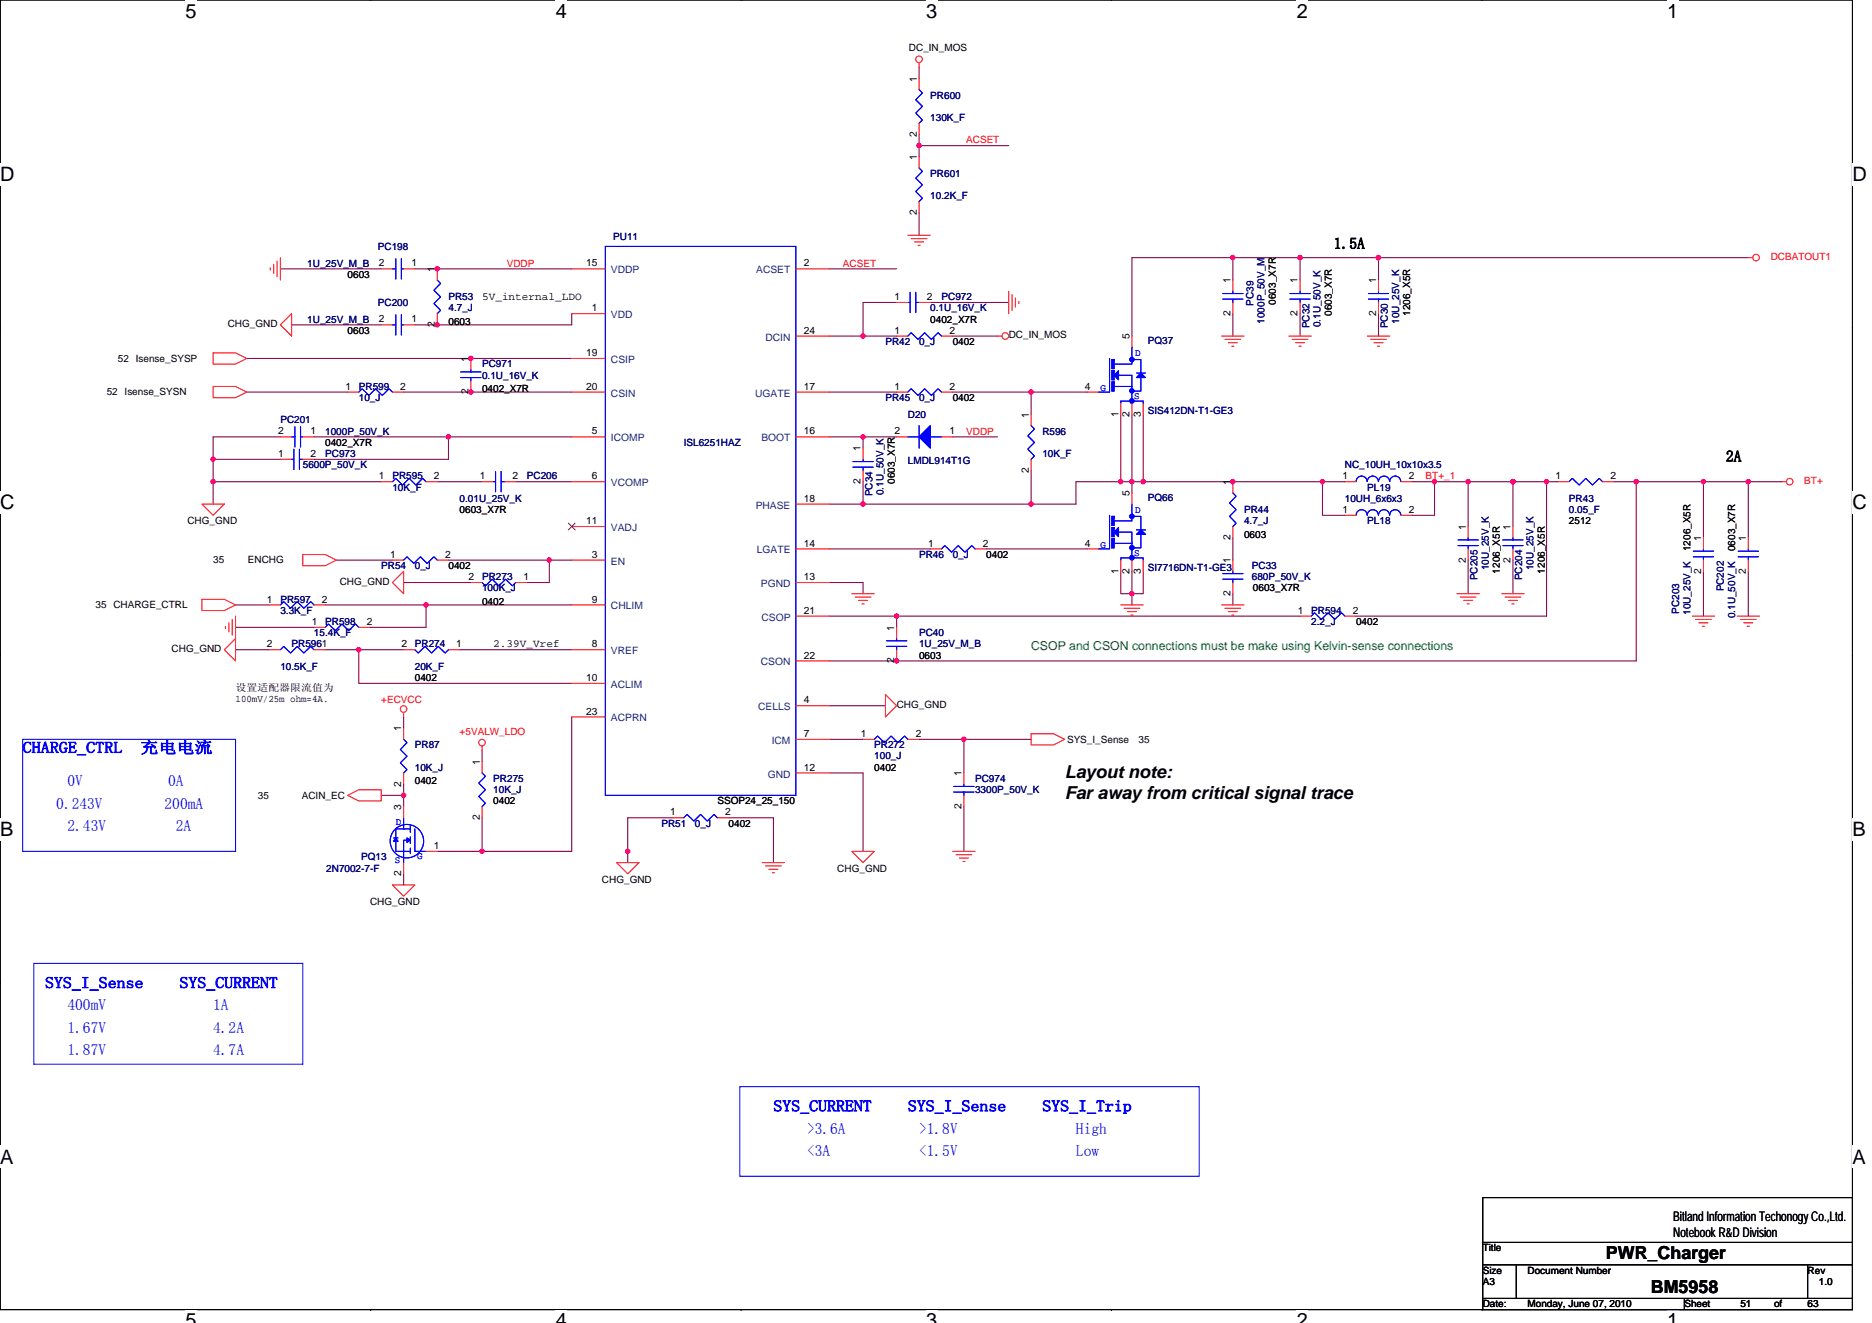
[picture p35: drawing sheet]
<svg xmlns="http://www.w3.org/2000/svg" width="297mm" height="210mm" viewBox="0 0 297 210" stroke-linecap="round" stroke-linejoin="round" font-family="sans-serif">
<defs><g id="words">
<g font-size="3.2">
<text x="29.4" y="2.8">5</text>
<text x="88.2" y="2.8">4</text>
<text x="147" y="2.8">3</text>
<text x="205.8" y="2.8">2</text>
<text x="264.5" y="2.8">1</text>
<text x="0" y="28.8">D</text>
<text x="293.9" y="28.8">D</text>
<text x="0" y="80.8">C</text>
<text x="293.9" y="80.8">C</text>
<text x="0" y="132.7">B</text>
<text x="293.9" y="132.7">B</text>
<text x="0" y="184.7">A</text>
<text x="293.9" y="184.7">A</text>
<text x="29.4" y="210.7">5</text>
<text x="88.2" y="210.7">4</text>
<text x="147" y="210.7">3</text>
<text x="205.8" y="210.7">2</text>
<text x="264.5" y="210.7">1</text>
</g>
<g font-size="2.8">
<text x="168.9" y="123.5">Layout note:</text>
<text x="168.9" y="126.8">Far away from critical signal trace</text>
<text x="254.8" y="199.8">PWR_Charger</text>
<text x="261.9" y="205.2">BM5958</text>
</g>
<g font-size="2.5">
<text x="211.6" y="39.5">1.5A</text>
<text x="273.9" y="73.3">2A</text>
</g>
<g font-size="2.5" fill="#00f">
<text x="3.6" y="119.5">CHARGE_CTRL</text>
<text x="22.3" y="119.5">充电电流</text>
<text x="10.7" y="124.8">0V</text>
<text x="26.7" y="124.8">0A</text>
<text x="8.9" y="128.4">0.243V</text>
<text x="10.7" y="131.9">2.43V</text>
<text x="26.1" y="128.4">200mA</text>
<text x="27.9" y="131.9">2A</text>
<text x="7.2" y="156.8">SYS_I_Sense</text>
<text x="10.7" y="160.4">400mV</text>
<text x="28.5" y="156.8">SYS_CURRENT</text>
<text x="33.8" y="160.4">1A</text>
<text x="10.7" y="167.5">1.87V</text>
<text x="10.7" y="163.9">1.67V</text>
<text x="33.8" y="163.9">4.2A</text>
<text x="33.8" y="167.5">4.7A</text>
<text x="122.7" y="176.4">SYS_CURRENT</text>
<text x="128.1" y="179.9">&gt;3.6A</text>
<text x="144.1" y="176.4">SYS_I_Sense</text>
<text x="145.8" y="179.9">&gt;1.8V</text>
<text x="165.4" y="176.4">SYS_I_Trip</text>
<text x="170.7" y="179.9">High</text>
<text x="128.1" y="183.5">&lt;3A</text>
<text x="145.8" y="183.5">&lt;1.5V</text>
<text x="170.7" y="183.5">Low</text>
</g>
<g font-size="2.1">
<text x="265.5" y="193.8">Bitland Information Techonogy Co.,Ltd.</text>
<text x="265.5" y="196.3">Notebook R&amp;D Division</text>
</g>
<text font-size="1.9" fill="#008000" x="163.6" y="103.1">CSOP and CSON connections must be make using Kelvin-sense connections</text>
<g font-size="1.8">
<text x="76.5" y="47.6">5V_internal_LDO</text>
<text x="78.3" y="102.7">2.39V_Vref</text>
</g>
<g font-size="1.6">
<text x="144.2" y="8.2">DC_IN_MOS</text>
<text x="145.5" y="13" transform="rotate(-90 145.5 13)">1</text>
<text x="145.5" y="21.7" transform="rotate(-90 145.5 21.7)">2</text>
<text x="145.5" y="25.4" transform="rotate(-90 145.5 25.4)">1</text>
<text x="145.5" y="34.2" transform="rotate(-90 145.5 34.2)">2</text>
<text x="55.2" y="44.1">0603</text>
<text x="60.1" y="42.3">2</text>
<text x="65.3" y="42.3">1</text>
<text x="69" y="43.2" transform="rotate(-90 69 43.2)">1</text>
<text x="93" y="42.3">15</text>
<text x="127.5" y="42.3">2</text>
<text x="141.9" y="47.6">1</text>
<text x="147.1" y="47.6">2</text>
<text x="195.2" y="45" transform="rotate(-90 195.2 45)">1</text>
<text x="205.9" y="45" transform="rotate(-90 205.9 45)">1</text>
<text x="218.4" y="45" transform="rotate(-90 218.4 45)">1</text>
<text x="36.1" y="51.9">CHG_GND</text>
<text x="55.2" y="53">0603</text>
<text x="60.1" y="51.2">2</text>
<text x="65.3" y="51.2">1</text>
<text x="69" y="51.9" transform="rotate(-90 69 51.9)">2</text>
<text x="71.2" y="51.6">0603</text>
<text x="93.9" y="49.4">1</text>
<text x="127.5" y="53">24</text>
<text x="141.9" y="53">1</text>
<text x="147.6" y="51.2">0402_X7R</text>
<text x="150.6" y="53">2</text>
<text x="160.1" y="53.7">DC_IN_MOS</text>
<text x="179.2" y="53.9" transform="rotate(-90 179.2 53.9)">5</text>
<text x="195.2" y="50.2" transform="rotate(-90 195.2 50.2)">2</text>
<text x="202.4" y="48.4" transform="rotate(-90 202.4 48.4)">0603_X7R</text>
<text x="205.9" y="50.2" transform="rotate(-90 205.9 50.2)">2</text>
<text x="211.3" y="50.1" transform="rotate(-90 211.3 50.1)">0603_X7R</text>
<text x="218.4" y="50.2" transform="rotate(-90 218.4 50.2)">2</text>
<text x="223.8" y="50.1" transform="rotate(-90 223.8 50.1)">1206_X5R</text>
<text x="18.7" y="57.4">52 Isense_SYSP</text>
<text x="74.3" y="57.4" transform="rotate(-90 74.3 57.4)">1</text>
<text x="93" y="56.5">19</text>
<text x="151.2" y="54.8">0402</text>
<text x="16.9" y="62.8">52 Isense_SYSN</text>
<text x="54.8" y="61.8">1</text>
<text x="63.5" y="61.8">2</text>
<text x="74.3" y="62.6" transform="rotate(-90 74.3 62.6)">2</text>
<text x="76.5" y="62.2">0402_X7R</text>
<text x="93" y="61.8">20</text>
<text x="127.5" y="61.8">17</text>
<text x="141.9" y="61.8">1</text>
<text x="150.6" y="61.8">2</text>
<text x="151.2" y="63.6">0402</text>
<text x="172.1" y="61.8">4</text>
<text x="44.1" y="69">2</text>
<text x="49.3" y="69">1</text>
<text x="51.6" y="70.8">0402_X7R</text>
<text x="93.9" y="69">5</text>
<text x="127.5" y="69">16</text>
<text x="136.6" y="71.6" transform="rotate(-90 136.6 71.6)">1</text>
<text x="141.9" y="69">2</text>
<text x="150.6" y="69">1</text>
<text x="163.2" y="66.3" transform="rotate(-90 163.2 66.3)">1</text>
<text x="177.5" y="66.2" transform="rotate(-90 177.5 66.2)">1</text>
<text x="179.2" y="66.2" transform="rotate(-90 179.2 66.2)">2</text>
<text x="181" y="66.2" transform="rotate(-90 181 66.2)">3</text>
<text x="44.1" y="72.5">1</text>
<text x="49.3" y="72.5">2</text>
<text x="60.1" y="76.1">1</text>
<text x="68.9" y="76.1">2</text>
<text x="76.1" y="76.1">1</text>
<text x="81.3" y="76.1">2</text>
<text x="93.9" y="76.1">6</text>
<text x="136.6" y="76.8" transform="rotate(-90 136.6 76.8)">2</text>
<text x="142" y="76.8" transform="rotate(-90 142 76.8)">0603_X7R</text>
<text x="163.2" y="75.1" transform="rotate(-90 163.2 75.1)">2</text>
<text x="195.2" y="77" transform="rotate(-90 195.2 77)">1</text>
<text x="213" y="76.1">1</text>
<text x="223.5" y="76.1">2</text>
<text x="246.8" y="76.1">1</text>
<text x="255.5" y="76.1">2</text>
<text x="29.7" y="83.2">CHG_GND</text>
<text x="72.9" y="81.4">0603_X7R</text>
<text x="93" y="83.2">11</text>
<text x="127.5" y="79.6">18</text>
<text x="179.2" y="78.8" transform="rotate(-90 179.2 78.8)">5</text>
<text x="213" y="81.4">1</text>
<text x="223.5" y="81.4">2</text>
<text x="249" y="83.2">2512</text>
<text x="33.8" y="89.4">35</text>
<text x="39.3" y="89.4">ENCHG</text>
<text x="61.9" y="88.5">1</text>
<text x="70.6" y="88.5">2</text>
<text x="93.9" y="88.5">3</text>
<text x="127.5" y="86.7">14</text>
<text x="147.3" y="86.7">1</text>
<text x="156" y="86.7">2</text>
<text x="156.5" y="88.5">0402</text>
<text x="172.1" y="86.7">4</text>
<text x="195.2" y="89.4" transform="rotate(-90 195.2 89.4)">1</text>
<text x="195.2" y="85.7" transform="rotate(-90 195.2 85.7)">2</text>
<text x="197.4" y="85.3">0603</text>
<text x="232.6" y="89.3" transform="rotate(-90 232.6 89.3)">2</text>
<text x="232.6" y="84.1" transform="rotate(-90 232.6 84.1)">1</text>
<text x="239.7" y="89.3" transform="rotate(-90 239.7 89.3)">2</text>
<text x="239.7" y="84.1" transform="rotate(-90 239.7 84.1)">1</text>
<text x="268.2" y="87.5" transform="rotate(-90 268.2 87.5)">1206_X5R</text>
<text x="269.9" y="85.9" transform="rotate(-90 269.9 85.9)">1</text>
<text x="275.3" y="87.5" transform="rotate(-90 275.3 87.5)">0603_X7R</text>
<text x="277" y="85.9" transform="rotate(-90 277 85.9)">1</text>
<text x="42.4" y="95.6">1</text>
<text x="51.1" y="95.6">2</text>
<text x="53.9" y="92.8">CHG_GND</text>
<text x="71.2" y="90.3">0402</text>
<text x="74.4" y="92.1">2</text>
<text x="83.1" y="92.1">1</text>
<text x="93.9" y="95.6">9</text>
<text x="127.5" y="92.1">13</text>
<text x="177.5" y="91.1" transform="rotate(-90 177.5 91.1)">1</text>
<text x="179.2" y="91.1" transform="rotate(-90 179.2 91.1)">2</text>
<text x="181" y="91.1" transform="rotate(-90 181 91.1)">3</text>
<text x="195.2" y="94.6" transform="rotate(-90 195.2 94.6)">2</text>
<text x="198.8" y="93.9">0603_X7R</text>
<text x="238" y="91" transform="rotate(-90 238 91)">1206_X5R</text>
<text x="245.1" y="91" transform="rotate(-90 245.1 91)">1206_X5R</text>
<text x="269.9" y="91.1" transform="rotate(-90 269.9 91.1)">2</text>
<text x="277" y="91.1" transform="rotate(-90 277 91.1)">2</text>
<text x="15.2" y="96.5">35 CHARGE_CTRL</text>
<text x="49.5" y="99.2">1</text>
<text x="58.2" y="99.2">2</text>
<text x="76.5" y="96">0402</text>
<text x="127.5" y="97.4">21</text>
<text x="141.9" y="100.1" transform="rotate(-90 141.9 100.1)">1</text>
<text x="205.9" y="97.4">1</text>
<text x="214.6" y="97.4">2</text>
<text x="215.2" y="99.2">0402</text>
<text x="27.2" y="103.5">CHG_GND</text>
<text x="42.4" y="102.7">2</text>
<text x="63.7" y="102.7">2</text>
<text x="72.4" y="102.7">1</text>
<text x="93.9" y="102.7">8</text>
<text x="127.5" y="104.5">22</text>
<text x="141.9" y="105.3" transform="rotate(-90 141.9 105.3)">2</text>
<text x="145.8" y="104.5">0603</text>
<text x="37.4" y="109.7">设置适配器限流值为</text>
<text x="37.4" y="111.4">100mV/25m ohm=4A.</text>
<text x="65.8" y="108.1">0402</text>
<text x="93" y="108.1">10</text>
<text x="93" y="113.4">23</text>
<text x="127.5" y="111.6">4</text>
<text x="142.3" y="112.4">CHG_GND</text>
<text x="63.7" y="116.1" transform="rotate(-90 63.7 116.1)">1</text>
<text x="127.5" y="117">7</text>
<text x="136.6" y="117">1</text>
<text x="145.3" y="117">2</text>
<text x="169.3" y="117.9">SYS_I_Sense</text>
<text x="180.7" y="117.9">35</text>
<text x="63.7" y="124.8" transform="rotate(-90 63.7 124.8)">2</text>
<text x="65.8" y="124.5">0402</text>
<text x="76.1" y="121.4" transform="rotate(-90 76.1 121.4)">1</text>
<text x="127.5" y="122.3">12</text>
<text x="138.7" y="122.3">0402</text>
<text x="152.6" y="123.2" transform="rotate(-90 152.6 123.2)">1</text>
<text x="40.9" y="126.8">35</text>
<text x="47.9" y="126.8">ACIN_EC</text>
<text x="63.7" y="128.5" transform="rotate(-90 63.7 128.5)">3</text>
<text x="76.1" y="130.2" transform="rotate(-90 76.1 130.2)">2</text>
<text x="78.3" y="127.7">0402</text>
<text x="106.4" y="129.4">1</text>
<text x="113.8" y="127.7">SSOP24_25_150</text>
<text x="115.1" y="129.4">2</text>
<text x="115.6" y="131.2">0402</text>
<text x="152.6" y="128.4" transform="rotate(-90 152.6 128.4)">2</text>
<text x="68.9" y="134.7">1</text>
<text x="58.7" y="143.7">CHG_GND</text>
<text x="63.7" y="139.1" transform="rotate(-90 63.7 139.1)">2</text>
<text x="95.5" y="140.1">CHG_GND</text>
<text x="132.9" y="138.3">CHG_GND</text>
<text x="235.3" y="203.9">A3</text>
<text x="235.3" y="198.6">Title</text>
<text x="235.3" y="202.2">Size</text>
<text x="242.4" y="202.2">Document Number</text>
<text x="286.8" y="202.2">Rev</text>
<text x="288.6" y="203.9">1.0</text>
<text x="235.3" y="207.5">Date:</text>
<text x="242.4" y="207.5">Monday, June 07, 2010</text>
<text x="267.3" y="207.5">Sheet</text>
<text x="276.2" y="207.5">51</text>
<text x="281.5" y="207.5">of</text>
<text x="286.8" y="207.5">63</text>
</g>
<g font-size="1.6" fill="#000080">
<text x="147.6" y="15.6">PR600</text>
<text x="147.6" y="19.2">130K_F</text>
<text x="147.6" y="28.1">PR601</text>
<text x="147.6" y="31.6">10.2K_F</text>
<text x="60" y="39.6">PC198</text>
<text x="97.3" y="38">PU11</text>
<text x="48.8" y="42.3">1U_25V_M_B</text>
<text x="71.2" y="47.6">PR53</text>
<text x="149.4" y="47.6">PC972</text>
<text x="48.8" y="51.2">1U_25V_M_B</text>
<text x="60" y="48.5">PC200</text>
<text x="71.2" y="49.4">4.7_J</text>
<text x="147.6" y="49.4">0.1U_16V_K</text>
<text x="198.9" y="48.5" transform="rotate(-90 198.9 48.5)">PC39</text>
<text x="200.7" y="51.4" transform="rotate(-90 200.7 51.4)">1000P_50V_M</text>
<text x="207.8" y="52.1" transform="rotate(-90 207.8 52.1)">PC32</text>
<text x="209.5" y="51.9" transform="rotate(-90 209.5 51.9)">0.1U_50V_K</text>
<text x="220.2" y="52.1" transform="rotate(-90 220.2 52.1)">PC30</text>
<text x="222" y="51.4" transform="rotate(-90 222 51.4)">10U_25V_K</text>
<text x="76.5" y="58.3">PC971</text>
<text x="140.5" y="54.8">PR42</text>
<text x="145.8" y="54.8">0_J</text>
<text x="182.1" y="54.6">PQ37</text>
<text x="56.9" y="61.9">PR599</text>
<text x="56.9" y="63.6">10_J</text>
<text x="76.5" y="60.1">0.1U_16V_K</text>
<text x="140.5" y="63.6">PR45</text>
<text x="145.8" y="63.6">0_J</text>
<text x="182.1" y="65.8">SIS412DN-T1-GE3</text>
<text x="44.5" y="67.2">PC201</text>
<text x="51.6" y="69">1000P_50V_K</text>
<text x="108.5" y="70.8">ISL6251HAZ</text>
<text x="144.1" y="66.3">D20</text>
<text x="165.4" y="69">R596</text>
<text x="48" y="74.3">5600P_50V_K</text>
<text x="51.6" y="72.5">PC973</text>
<text x="62.3" y="76.1">PR595</text>
<text x="62.3" y="77.9">10K_F</text>
<text x="83.6" y="76.1">PC206</text>
<text x="144.1" y="73.6">LMDL914T1G</text>
<text x="165.4" y="72.5">10K_F</text>
<text x="213.4" y="74.3">NC_10UH_10x10x3.5</text>
<text x="217" y="77.9">PL19</text>
<text x="72.9" y="79.7">0.01U_25V_K</text>
<text x="138.4" y="78.8" transform="rotate(-90 138.4 78.8)">PC34</text>
<text x="140.2" y="78.6" transform="rotate(-90 140.2 78.6)">0.1U_50V_K</text>
<text x="182.1" y="79.5">PQ66</text>
<text x="197.4" y="81.4">PR44</text>
<text x="197.4" y="83.2">4.7_J</text>
<text x="213.4" y="79.7">10UH_6x6x3</text>
<text x="217" y="83.2">PL18</text>
<text x="249" y="79.7">PR43</text>
<text x="249" y="81.4">0.05_F</text>
<text x="145.8" y="88.5">PR46</text>
<text x="151.2" y="88.5">0_J</text>
<text x="44.5" y="95.7">PR597</text>
<text x="60.5" y="90.3">PR54</text>
<text x="65.8" y="90.3">0_J</text>
<text x="76.5" y="92.1">PR273</text>
<text x="76.5" y="93.9">100K_J</text>
<text x="182.1" y="90.7">SI7716DN-T1-GE3</text>
<text x="198.6" y="90.3">PC33</text>
<text x="198.6" y="92.1">680P_50V_K</text>
<text x="234.4" y="92.1" transform="rotate(-90 234.4 92.1)">PC205</text>
<text x="236.2" y="90.5" transform="rotate(-90 236.2 90.5)">10U_25V_K</text>
<text x="241.6" y="92.1" transform="rotate(-90 241.6 92.1)">PC204</text>
<text x="243.3" y="90.5" transform="rotate(-90 243.3 90.5)">10U_25V_K</text>
<text x="273.6" y="93.9" transform="rotate(-90 273.6 93.9)">PC202</text>
<text x="44.5" y="97.4">3.3K_F</text>
<text x="49.8" y="101">15.4K_F</text>
<text x="51.6" y="99.2">PR598</text>
<text x="145.8" y="101">PC40</text>
<text x="208.1" y="97.4">PR594</text>
<text x="208.1" y="99.2">2.2_J</text>
<text x="266.4" y="97.4" transform="rotate(-90 266.4 97.4)">PC203</text>
<text x="268.2" y="97.6" transform="rotate(-90 268.2 97.6)">10U_25V_K</text>
<text x="275.3" y="98.1" transform="rotate(-90 275.3 98.1)">0.1U_50V_K</text>
<text x="44.5" y="106.3">10.5K_F</text>
<text x="46.3" y="102.8">PR5961</text>
<text x="65.8" y="102.8">PR274</text>
<text x="65.8" y="106.3">20K_F</text>
<text x="145.8" y="102.8">1U_25V_M_B</text>
<text x="65.8" y="118.8">PR87</text>
<text x="138.7" y="118.8">PR272</text>
<text x="65.8" y="122.3">10K_J</text>
<text x="78.3" y="124.1">PR275</text>
<text x="78.3" y="125.9">10K_J</text>
<text x="138.7" y="120.5">100_J</text>
<text x="154.7" y="124.1">PC974</text>
<text x="154.7" y="125.9">3300P_50V_K</text>
<text x="104.9" y="131.2">PR51</text>
<text x="110.3" y="131.2">0_J</text>
<text x="57.3" y="136.5">PQ13</text>
<text x="51.8" y="138.3">2N7002-7-F</text>
</g>
<g font-size="1.6" fill="#f00">
<text x="153.3" y="22.8">ACSET</text>
<text x="281" y="41.3">DCBATOUT1</text>
<text x="80.4" y="42.3">VDDP</text>
<text x="133.7" y="42.3">ACSET</text>
<text x="153.3" y="69">VDDP</text>
<text x="226.2" y="76.1">BT+_1</text>
<text x="286.3" y="76.8">BT+</text>
<text x="60.5" y="111.7">+ECVCC</text>
<text x="72.9" y="116.6">+5VALW_LDO</text>
</g>
<g font-size="1.6" fill="#004080">
<text x="96.9" y="43.4">VDDP</text>
<text x="120" y="43.4">ACSET</text>
<text x="96.9" y="50.5">VDD</text>
<text x="96.9" y="57.6">CSIP</text>
<text x="121.5" y="54.1">DCIN</text>
<text x="96.9" y="62.9">CSIN</text>
<text x="119.8" y="62.9">UGATE</text>
<text x="96.9" y="70.1">ICOMP</text>
<text x="120.8" y="70.1">BOOT</text>
<text x="96.9" y="77.2">VCOMP</text>
<text x="119.9" y="80.7">PHASE</text>
<text x="96.9" y="84.3">VADJ</text>
<text x="96.9" y="89.6">EN</text>
<text x="120.1" y="87.8">LGATE</text>
<text x="120.7" y="93.2">PGND</text>
<text x="96.9" y="96.7">CHLIM</text>
<text x="120.8" y="98.5">CSOP</text>
<text x="96.9" y="103.8">VREF</text>
<text x="120.7" y="105.6">CSON</text>
<text x="96.9" y="109.2">ACLIM</text>
<text x="120.3" y="112.7">CELLS</text>
<text x="96.9" y="114.5">ACPRN</text>
<text x="122.4" y="118.1">ICM</text>
<text x="121.8" y="123.4">GND</text>
</g>
<g font-size="1.6" fill="#00f">
<text x="180.1" y="56.5">D</text>
<text x="174.6" y="62.1">G</text>
<text x="180" y="63.3">S</text>
<text x="180.1" y="81.4">D</text>
<text x="174.6" y="87">G</text>
<text x="180" y="88.2">S</text>
<text x="62.8" y="130.9">D</text>
<text x="62.6" y="136.9">S</text>
<text x="66.2" y="136.4">G</text>
</g>
</g></defs>
<path d="M0 0h293.9v207.9h-293.9z" fill="none" stroke="#000" stroke-width=".17"/>
<g fill="#fff">
<path d="M29.4 0h1.8v3.5h-1.8z"/>
<path d="M29.4 207.9h1.8v2h-1.8z"/>
</g>
<path d="M58.8 0h.1M58.8 207.9h.1" fill="none" stroke="#000" stroke-width=".17"/>
<g fill="#fff">
<path d="M88.2 0h1.8v3.5h-1.8z"/>
<path d="M88.2 207.9h1.8v2h-1.8z"/>
</g>
<path d="M117.6 0h.1M117.6 207.9h.1" fill="none" stroke="#000" stroke-width=".17"/>
<g fill="#fff">
<path d="M147 0h1.7v3.5h-1.7z"/>
<path d="M147 207.9h1.7v2h-1.7z"/>
</g>
<path d="M176.4 0h.1M176.4 207.9h.1" fill="none" stroke="#000" stroke-width=".17"/>
<g fill="#fff">
<path d="M205.8 0h1.7v3.5h-1.7z"/>
<path d="M205.8 207.9h1.7v2h-1.7z"/>
</g>
<path d="M235.2 0h.1M235.2 207.9h.1" fill="none" stroke="#000" stroke-width=".17"/>
<g fill="#fff">
<path d="M264.5 0h1.8v3.5h-1.8z"/>
<path d="M264.5 207.9h1.8v2h-1.8z"/>
<path d="M0 26h2.3v3.5h-2.3z"/>
<path d="M293.9 26h2.3v3.5h-2.3z"/>
<path d="M0 77.9h2.3v3.5h-2.3z"/>
<path d="M293.9 77.9h2.3v3.5h-2.3z"/>
</g>
<path d="M0 52h.1M293.9 52h.1" fill="none" stroke="#000" stroke-width=".17"/>
<g fill="#fff">
<path d="M0 129.9h2.1v3.5h-2.1z"/>
<path d="M293.9 129.9h2.1v3.5h-2.1z"/>
</g>
<path d="M0 103.9h.1M293.9 103.9h.1" fill="none" stroke="#000" stroke-width=".17"/>
<g fill="#fff">
<path d="M0 181.9h2.2v3.5h-2.2z"/>
<path d="M293.9 181.9h2.2v3.5h-2.2z"/>
</g>
<path d="M0 155.9h.1M293.9 155.9h.1M235.3 190.1h58.6v17.8h-58.6zM235.3 197.2h58.6M235.3 200.7h58.6M235.3 206.1h58.6M240.6 200.7v5.4M267.3 206.1v1.8M286.8 200.7v5.4" fill="none" stroke="#000" stroke-width=".17"/>
<g fill="none" stroke="#00f" stroke-width=".17">
<path d="M145.8 14.2l.6 .6-1.1 1 1.1 1.1-1.1 1 1.1 1.1-.6 .6M96.1 39.1h30.2v87.1h-30.2zM145.8 26.7l.6 .5-1.1 1.1 1.1 1-1.1 1.1 1.1 1.1-.6 .5M62.3 42.7h.5M62.3 51.6h.5M62.8 41.1v3.2M62.8 50v3.2M63.7 42.7h.3M63.7 51.6h.3M63.7 41.1v3.2M63.7 50v3.2M69.4 44.4l.5 .6-1 1.1 1 1-1 1.1 1 1.1-.5 .5"/>
<path d="M73.1 59.9h3.2M73.1 59h3.2M74.7 58.7v.3M74.7 59.9v.6M144.1 48h.3M144.1 53.3l.5-.5 1.1 1.1 1-1.1 1.1 1.1 1.1-1.1 .5 .5M144.4 46.4v3.2M145.3 46.4v3.2M145.3 48h.5M176.1 56.9v5.3h-1.8M176.8 59.6h2.8v1.7M179.6 57.1h1.4v5h-1.4"/>
<path d="M179.6 55.1v2.7h-2.8M180.3 59.2h1.5M194 47.5h3.2M194 46.6h3.2M195.6 46.2v.4M195.6 47.5v.5M204.7 47.5h3.2M204.7 46.6h3.2M206.3 46.2v.4M206.3 47.5v.5M217.1 47.5h3.2M217.1 46.6h3.2"/>
<path d="M218.7 46.2v.4M218.7 47.5v.5M46.3 69.3h.5M46.3 72.9h.3M46.6 71.3v3.2M46.8 67.7v3.3M47.5 71.3v3.2M47.5 72.9h.5M47.7 69.3h.3M47.7 67.7v3.3M56.9 62.2l.6-.5 1 1.1 1.1-1.1 1.1 1.1 1-1.1 .6 .5M62.3 76.5l.5-.6 1.1 1.1 1-1.1 1.1 1.1 1.1-1.1 .5 .6"/>
<path d="M78.3 76.5h.3M78.6 74.8v3.3M79.5 74.8v3.3M79.5 76.5h.5M135.3 74.1h3.3M135.3 73.3h3.3M136.9 72.9v.4M136.9 74.1v.6M144.1 69.3h1.7M144.1 62.2l.5-.5 1.1 1.1 1-1.1 1.1 1.1 1.1-1.1 .5 .5M145.8 67.6v3.5M147.6 69.3h1.8"/>
<path d="M163.6 67.6l.5 .5-1 1.1 1 1-1 1.1 1 1.1-.5 .5M176.8 61.3h2.8M177.8 64v-.4h3.6v.4M179.6 61.3v2.7M195.6 78.2l.5 .6-1 1 1 1.1-1 1.1 1 1-.5 .6M215.2 76.4a.88 .88 0 0 1 .9-.8 .88 .88 0 0 1 .8 .8 .89 .89 0 0 1 .9-.8 .89 .89 0 0 1 .9 .8M218.7 76.4a.88 .88 0 0 1 .9-.8 .88 .88 0 0 1 .9 .8M220.5 76.4a.88 .88 0 0 1 .9-.8 .88 .88 0 0 1 .9 .8M249 76.5l.5-.6 1.1 1.1 1-1.1 1.1 1.1 1.1-1.1 .5 .6M44.5 96l.5-.5 1.1 1 1.1-1 1 1 1.1-1 .5 .5M51.6 99.6l.5-.6 1.1 1.1 1.1-1.1 1 1.1 1.1-1.1 .5 .6M64 88.9l.6-.5 1.1 1 1-1 1.1 1 1.1-1 .5 .5"/>
<path d="M76.5 92.5l.5 .5 1.1-1.1 1.1 1.1 1-1.1 1.1 1.1 .5-.5M149.4 87.1l.5-.5 1.1 1.1 1.1-1.1 1 1.1 1.1-1.1 .5 .5M176.1 81.8v5.3h-1.8M176.8 84.5h2.8v1.7M176.8 86.2h2.8M177.8 88.9v-.4h3.6v.4M179.6 86.2v2.7M179.6 82h1.4v5h-1.4M179.6 80v2.7h-2.8M180.3 84.1h1.5M194 91.9h3.2M194 91h3.2"/>
<path d="M195.6 90.7v.3M195.6 91.9v.6M208.1 97.8l.5-.5 1.1 1 1-1 1.1 1 1.1-1 .5 .5M215.2 81.8a.88 .88 0 0 1 .9-.9 .88 .88 0 0 1 .8 .9 .89 .89 0 0 1 .9-.9 .89 .89 0 0 1 .9 .9M218.7 81.8a.88 .88 0 0 1 .9-.9 .88 .88 0 0 1 .9 .9M220.5 81.8a.88 .88 0 0 1 .9-.9 .88 .88 0 0 1 .9 .9M231.3 86.6h3.3M231.3 85.7h3.3M233 85.3v.4M233 86.6v.5M238.5 86.6h3.2M238.5 85.7h3.2"/>
<path d="M240.1 85.3v.4M240.1 86.6v.5M268.7 88.4h3.2M268.7 87.5h3.2M270.3 87.1v.4M270.3 88.4v.5M275.8 88.4h3.2M275.8 87.5h3.2M277.4 87.1v.4M277.4 88.4v.5M3.6 117.3h33.8v17.8h-33.8zM44.5 103.1l.5-.5 1.1 1.1 1.1-1.1 1 1.1 1.1-1.1 .5 .5"/>
<path d="M64 117.3l.6 .6-1.1 1.1 1.1 1-1.1 1.1 1.1 1.1-.6 .5M65.8 103.1l.6 .6 1-1.1 1.1 1.1 1.1-1.1 1 1.1 .6-.6M138.7 117.3l.6-.5 1 1.1 1.1-1.1 1 1.1 1.1-1.1 .6 .5M140.7 102.6h3.2M140.7 101.7h3.2M142.3 101.3v.4M142.3 102.6v.5M62.4 133h.8M64 129.8v1.8M65.1 131.6h-2.3v3.5h2.3M65.1 131v1.1M65.1 132.8v1.1"/>
<path d="M65.1 134.6v.9M65.1 133.3h-1.1v3.6M65.8 131.6v3.5h1.8M76.5 122.7l.5 .5-1 1.1 1 1-1 1.1 1 1.1-.5 .5M108.5 129.8l.5-.5 1.1 1 1.1-1 1 1 1.1-1 .5 .5M151.3 125.7h3.3M151.3 124.8h3.3M152.9 124.5v.3M152.9 125.7v.5M5.4 152.9h42.6v16h-42.6zM117.4 172.5h72.9v14.2h-72.9z"/>
<circle cx="64.6" cy="133.5" r="2.66"/>
</g>
<g fill="none" stroke="#800040" stroke-width=".17">
<path d="M145.8 10.7v1.7M145.8 21.3v1.8M145.8 23.1h14.3M145.8 23.1v1.8M145.8 33.8v3.5M39.2 56.9h51.5M44.5 42.7h16M46.3 51.6h14.2M90.7 42.7h-24.9M90.7 49.8v1.8h-24.9M131.6 42.7h10.7M131.6 53.3h5.3"/>
<path d="M136.9 53.3h5.4M142.3 48h-5.4v5.3M147.6 48h12.5M151.2 53.3h7.1M195.6 49.8v3.5M195.6 40.9h10.7M195.6 44.4v-3.5h-16v12.4M206.3 40.9v3.6M206.3 49.8v3.5M206.3 40.9h12.4M218.7 40.9v3.6M218.7 49.8v3.5"/>
<path d="M218.7 40.9h58.7M33.8 72.9h10.7M33.8 72.9v3.6M33.8 76.5v3.5M33.8 76.5h26.7M39.2 62.2h16M44.5 69.3h-10.7v3.6M49.8 69.3h21.4M64 62.2h26.7M69.4 76.5h7.1M71.2 69.3v3.6h-21.4M71.2 69.3h19.5"/>
<path d="M81.8 76.5h8.9M131.6 69.3h5.3v1.8M131.6 62.2h10.7M136.9 69.3h5.4M136.9 76.5v3.5M151.2 69.3h7.1M151.2 62.2h12.4M163.6 74.7v5.3M163.6 62.2v3.6M163.6 62.2h8.9M177.8 76.5h1.8M177.8 65.8v10.7"/>
<path d="M177.8 76.5h-7.1v3.5h-7.1M179.6 65.8v10.7M179.6 76.5h1.8M179.6 76.5v1.7M181.4 65.8v10.7M181.4 76.5h28.4M209.8 76.5v5.3h3.6M209.8 76.5h3.6M224.1 76.5h3.5M227.6 76.5v5.3h-3.5M227.6 76.5h5.4M233 76.5h7.1"/>
<path d="M233 76.5v7.1M240.1 76.5h5.3M240.1 76.5v7.1M245.4 76.5v21.3h-30.2M245.4 76.5h1.8M256.1 76.5h3.5M259.6 76.5v28.4h-128M259.6 76.5h10.7M270.3 76.5v8.8M270.3 76.5h7.1v8.8M277.4 76.5h5.3M37.4 96h5.3"/>
<path d="M37.4 99.6h12.4M51.6 96h16v3.6h-8.9M53.4 88.9h8.9M64 92.5h10.7M67.6 96h23.1M71.2 88.9h16v3.6h-3.6M87.2 88.9h3.5M131.6 97.8h10.7M131.6 80h5.3M131.6 92.5h5.3v1.7M131.6 87.1h16M136.9 80h26.7"/>
<path d="M142.3 97.8v1.8M142.3 97.8h64M156.5 87.1h16M177.8 90.7v3.5h1.8v1.8M179.6 90.7v3.5h1.8v-3.5M195.6 94.2v1.8M195.6 85.3v3.6M233 88.9v5.3M240.1 88.9v5.3M270.3 90.7v7.1M277.4 90.7v7.1M37.4 103.1h5.3"/>
<path d="M51.6 103.1h5.3M56.9 103.1h7.1M56.9 103.1v5.4h33.8M64 113.8v1.8M72.9 103.1h17.8M76.5 119.1v1.8M90.7 113.8v21.3h-14.2M131.6 112h8.9M131.6 117.3h5.3M145.8 117.3h7.1M152.9 117.3h10.7M152.9 117.3v5.4"/>
<path d="M60.5 126.2h3.5M64 138.7v1.8M64 124.5v1.7M64 126.2v1.8M69.4 135.1h7.1M76.5 129.8v5.3M106.7 129.8h-7.1v7.1M115.6 129.8h7.1v7.1M131.6 122.7h5.3v12.4M152.9 128v7.1"/>
</g>
<g fill="#f0f" stroke="#f0f" stroke-width=".17">
<circle cx="136.9" cy="53.3" r=".35"/>
<circle cx="179.6" cy="76.4" r=".35"/>
<circle cx="177.8" cy="76.4" r=".35"/>
<circle cx="179.6" cy="94.2" r=".35"/>
<circle cx="195.6" cy="76.4" r=".35"/>
<circle cx="181.4" cy="76.4" r=".35"/>
<circle cx="218.7" cy="40.9" r=".35"/>
<circle cx="206.3" cy="40.9" r=".35"/>
<circle cx="163.6" cy="80" r=".35"/>
<circle cx="74.7" cy="56.9" r=".35"/>
<circle cx="163.6" cy="62.2" r=".35"/>
<circle cx="136.9" cy="69.3" r=".35"/>
<circle cx="136.9" cy="80" r=".35"/>
<circle cx="152.9" cy="117.3" r=".35"/>
<circle cx="71.1" cy="69.3" r=".35"/>
<circle cx="74.7" cy="62.2" r=".35"/>
<circle cx="145.8" cy="23.1" r=".35"/>
<circle cx="33.8" cy="76.4" r=".35"/>
<circle cx="69.4" cy="42.7" r=".35"/>
<circle cx="33.8" cy="72.9" r=".35"/>
<circle cx="69.4" cy="51.5" r=".35"/>
<circle cx="99.6" cy="135.1" r=".35"/>
<circle cx="56.9" cy="103.1" r=".35"/>
<circle cx="87.1" cy="88.9" r=".35"/>
<circle cx="67.6" cy="96" r=".35"/>
<circle cx="142.3" cy="97.8" r=".35"/>
<circle cx="195.6" cy="40.9" r=".35"/>
<circle cx="227.6" cy="76.4" r=".35"/>
<circle cx="232.9" cy="76.4" r=".35"/>
<circle cx="240.1" cy="76.4" r=".35"/>
<circle cx="245.4" cy="76.4" r=".35"/>
<circle cx="270.3" cy="76.4" r=".35"/>
<circle cx="259.6" cy="76.4" r=".35"/>
<circle cx="209.8" cy="76.4" r=".35"/>
<circle cx="277.4" cy="76.4" r=".35"/>
<circle cx="64" cy="126.2" r=".35"/>
<circle cx="76.5" cy="135.1" r=".35"/>
<circle cx="142.3" cy="104.9" r=".35"/>
</g>
<g fill="none" stroke="#f00" stroke-width=".17">
<path d="M145.8 12.4v1.8M145.8 19.6v1.7M145.8 9.9v.8M144.1 37.3h3.5M144.6 37.9h2.5M145.1 38.4h1.5M145.7 38.9h.3M145.8 24.9v1.8M145.8 32v1.8M33.8 56h3.6l1.8 .9-1.8 .9h-3.6zM42.9 42.5v.3M43.4 42v1.4"/>
<path d="M44 41.4v2.5M44.5 40.9v3.5M44.5 51.6l1.8-1.8v3.5zM60.5 42.7h1.8M60.5 51.6h1.8M64 42.7h1.8M64 51.6h1.8M69.4 42.7v1.7M69.4 49.8v1.8M74.7 56.9v1.8M90.7 56.9h5.4M90.7 42.7h5.4"/>
<path d="M90.7 49.8h5.4M126.3 53.3h5.3M126.3 42.7h5.3M142.3 48h1.8M142.3 53.3h1.8M145.8 48h1.8M149.4 53.3h1.8M158.3 53.3h.7M160.1 46.2v3.6M160.6 46.8v2.5M161.1 47.3v1.4M161.7 47.8v.4"/>
<path d="M179.6 53.3v1.8M193.8 53.3h3.6M194.4 53.9h2.5M194.9 54.4h1.4M195.4 54.9h.4M195.6 44.4v1.8M195.6 48v1.8M204.5 53.3h3.6M205 53.9h2.5M205.6 54.4h1.4M206.1 54.9h.4M206.3 44.4v1.8"/>
<path d="M206.3 48v1.8M217 53.3h3.5M217.5 53.9h2.5M218 54.4h1.5M218.6 54.9h.3M218.7 44.4v1.8M218.7 48v1.8M277.4 40.9h.7M33.8 61.3h3.6l1.8 .9-1.8 .9h-3.6zM44.5 69.3h1.8M44.5 72.9h1.8M48 69.3h1.8"/>
<path d="M48 72.9h1.8M55.2 62.2h1.7M60.5 76.5h1.8M62.3 62.2h1.7M67.6 76.5h1.8M74.7 60.5v1.7M76.5 76.5h1.8M80 76.5h1.8M90.7 62.2h5.4M90.7 69.3h5.4M90.7 76.5h5.4M126.3 69.3h5.3"/>
<path d="M126.3 62.2h5.3M136.9 71.1v1.8M136.9 74.7v1.8M142.3 69.3h1.8M142.3 62.2h1.8M149.4 69.3h1.8M149.4 62.2h1.8M163.6 65.8v1.8M163.6 72.9v1.8M172.5 62.2h1.8M177.8 64v1.8M179.6 64v1.8"/>
<path d="M179.6 78.2v1.8M181.4 64v1.8M195.6 76.5v1.7M213.4 76.5h1.8M222.3 76.5h1.8M247.2 76.5h1.8M254.3 76.5h1.8M282.7 76.5h.8M32 95.1h3.6l1.8 .9-1.8 .9h-3.6zM32 80h3.6l-1.8 1.8zM35.8 99.4v.3M36.3 98.8v1.5"/>
<path d="M36.8 98.3v2.5M37.4 97.8v3.5M42.7 96h1.8M48 88h3.6l1.8 .9-1.8 .9h-3.6zM49.8 99.6h1.8M49.8 96h1.8M56.9 99.6h1.8M62.3 88.9h1.7M64 90.7v3.5l-1.7-1.7zM69.4 88.9h1.8M74.7 92.5h1.8M81.8 92.5h1.8"/>
<path d="M90.7 83.6h5.4M90.7 88.9h5.4M90.7 96h5.4M126.3 80h5.3M126.3 87.1h5.3M126.3 92.5h5.3M126.3 97.8h5.3M135.2 94.2h3.5M135.7 94.8h2.5M136.2 95.3h1.5M136.8 95.8h.3M142.3 99.6v1.7"/>
<path d="M147.6 87.1h1.8M154.7 87.1h1.8M172.5 87.1h1.8M177.8 96h3.6M177.8 88.9v1.8M178.4 96.5h2.5M178.9 97.1h1.4M179.4 97.6h.4M179.6 88.9v1.8M181.4 88.9v1.8M193.8 96h3.6M194.4 96.5h2.5"/>
<path d="M194.9 97.1h1.4M195.4 97.6h.4M195.6 83.6v1.7M195.6 88.9v1.8M195.6 92.5v1.7M206.3 97.8h1.8M213.4 81.8h1.8M213.4 97.8h1.8M222.3 81.8h1.8M231.2 94.2h3.5M231.7 94.8h2.5M232.2 95.3h1.5"/>
<path d="M232.8 95.8h.3M233 83.6v1.7M233 87.1v1.8M238.3 94.2h3.5M238.8 94.8h2.5M239.3 95.3h1.5M239.9 95.8h.3M240.1 83.6v1.7M240.1 87.1v1.8M268.5 97.8h3.6M269 98.3h2.5M269.6 98.8h1.4"/>
<path d="M270.1 99.4h.4M270.3 85.3v1.8M270.3 88.9v1.8M275.6 97.8h3.6M276.2 98.3h2.5M276.7 98.8h1.4M277.2 99.4h.4M277.4 85.3v1.8M277.4 88.9v1.8M37.4 101.3v3.6l-1.8-1.8zM42.7 103.1h1.8M49.8 103.1h1.8"/>
<path d="M64 113.1v.7M64 115.6v1.7M64 103.1h1.8M71.2 103.1h1.7M76.5 118.4v.7M90.7 108.5h5.4M90.7 103.1h5.4M90.7 113.8h5.4M126.3 104.9h5.3M126.3 112h5.3M126.3 117.3h5.3M136.9 117.3h1.8"/>
<path d="M140.5 110.2l1.8 1.8-1.8 1.8zM142.3 103.1v1.8M144.1 117.3h1.7M163.6 116.5h3.6l1.7 .8-1.7 .9h-3.6zM55.2 126.2l1.7-.9h3.6v1.8h-3.6zM64 128v1.8M64 136.9v1.8M64 122.7v1.8M67.6 135.1h1.8M76.5 120.9v1.8M76.5 128v1.8M97.8 136.9h3.6l-1.8 1.8z"/>
<path d="M106.7 129.8h1.8M113.8 129.8h1.8M120.9 136.9h3.6M121.5 137.4h2.5M122 138h1.4M122.6 138.5h.3M126.3 122.7h5.3M135.2 135.1h3.5l-1.8 1.8zM151.2 135.1h3.5M151.7 135.7h2.5M152.2 136.2h1.5M152.8 136.7h.3"/>
<path d="M152.9 122.7v1.8M152.9 126.2v1.8M62.3 140.5h3.5l-1.8 1.7z"/>
<circle cx="145.8" cy="9.4" r=".52"/>
<circle cx="159.5" cy="53.3" r=".52"/>
<circle cx="278.6" cy="40.9" r=".52"/>
<circle cx="284" cy="76.4" r=".52"/>
<circle cx="64" cy="112.5" r=".52"/>
<circle cx="76.5" cy="117.9" r=".52"/>
</g>
<g fill="#00f" stroke="#00f" stroke-width=".17">
<path d="M64.6 133l.5 .3-.5 .4z" fill-rule="evenodd"/>
<path d="M62.8 133l.4 .5h-.8z" fill-rule="evenodd"/>
<path d="M64.6 133l.5 .3-.5 .4z" fill-rule="evenodd"/>
<path d="M62.8 133l.4 .5h-.8z" fill-rule="evenodd"/>
<path d="M145.8 69.3l1.8-1.7v3.5z" fill-rule="evenodd"/>
<path d="M145.8 69.3l1.8-1.7v3.5z" fill-rule="evenodd"/>
<path d="M181 59.2l.8 .7h-1.5z" fill-rule="evenodd"/>
<path d="M177.5 58.8v1.5l-.7-.7z" fill-rule="evenodd"/>
<path d="M176.4 57.1v1.4h.4v-1.4z" fill-rule="evenodd"/>
<path d="M176.4 58.8v1.5h.4v-1.5z" fill-rule="evenodd"/>
<path d="M176.4 60.6v1.5h.4v-1.5z" fill-rule="evenodd"/>
<path d="M181 59.2l.8 .7h-1.5z" fill-rule="evenodd"/>
<path d="M177.5 58.8v1.5l-.7-.7z" fill-rule="evenodd"/>
<path d="M176.4 57.1v1.4h.4v-1.4z" fill-rule="evenodd"/>
<path d="M176.4 58.8v1.5h.4v-1.5z" fill-rule="evenodd"/>
<path d="M176.4 60.6v1.5h.4v-1.5z" fill-rule="evenodd"/>
<path d="M181 84.1l.8 .7h-1.5z" fill-rule="evenodd"/>
<path d="M177.5 83.7v1.5l-.7-.7z" fill-rule="evenodd"/>
<path d="M176.4 82v1.4h.4v-1.4z" fill-rule="evenodd"/>
<path d="M176.4 83.7v1.5h.4v-1.5z" fill-rule="evenodd"/>
<path d="M176.4 85.5v1.5h.4v-1.5z" fill-rule="evenodd"/>
<path d="M181 84.1l.8 .7h-1.5z" fill-rule="evenodd"/>
<path d="M177.5 83.7v1.5l-.7-.7z" fill-rule="evenodd"/>
<path d="M176.4 82v1.4h.4v-1.4z" fill-rule="evenodd"/>
<path d="M176.4 83.7v1.5h.4v-1.5z" fill-rule="evenodd"/>
<path d="M176.4 85.5v1.5h.4v-1.5z" fill-rule="evenodd"/>
<circle cx="179.6" cy="57.1" r=".35"/>
<circle cx="179.6" cy="62" r=".35"/>
<circle cx="179.6" cy="63.6" r=".35"/>
<circle cx="179.6" cy="82" r=".35"/>
<circle cx="179.6" cy="86.9" r=".35"/>
<circle cx="179.6" cy="88.5" r=".35"/>
</g>
<path d="M90.2 83l1.1 1.1M91.2 83l-1 1.1" fill="none" stroke="#804000" stroke-width=".16"/>
<use href="#words"/>
</svg>
